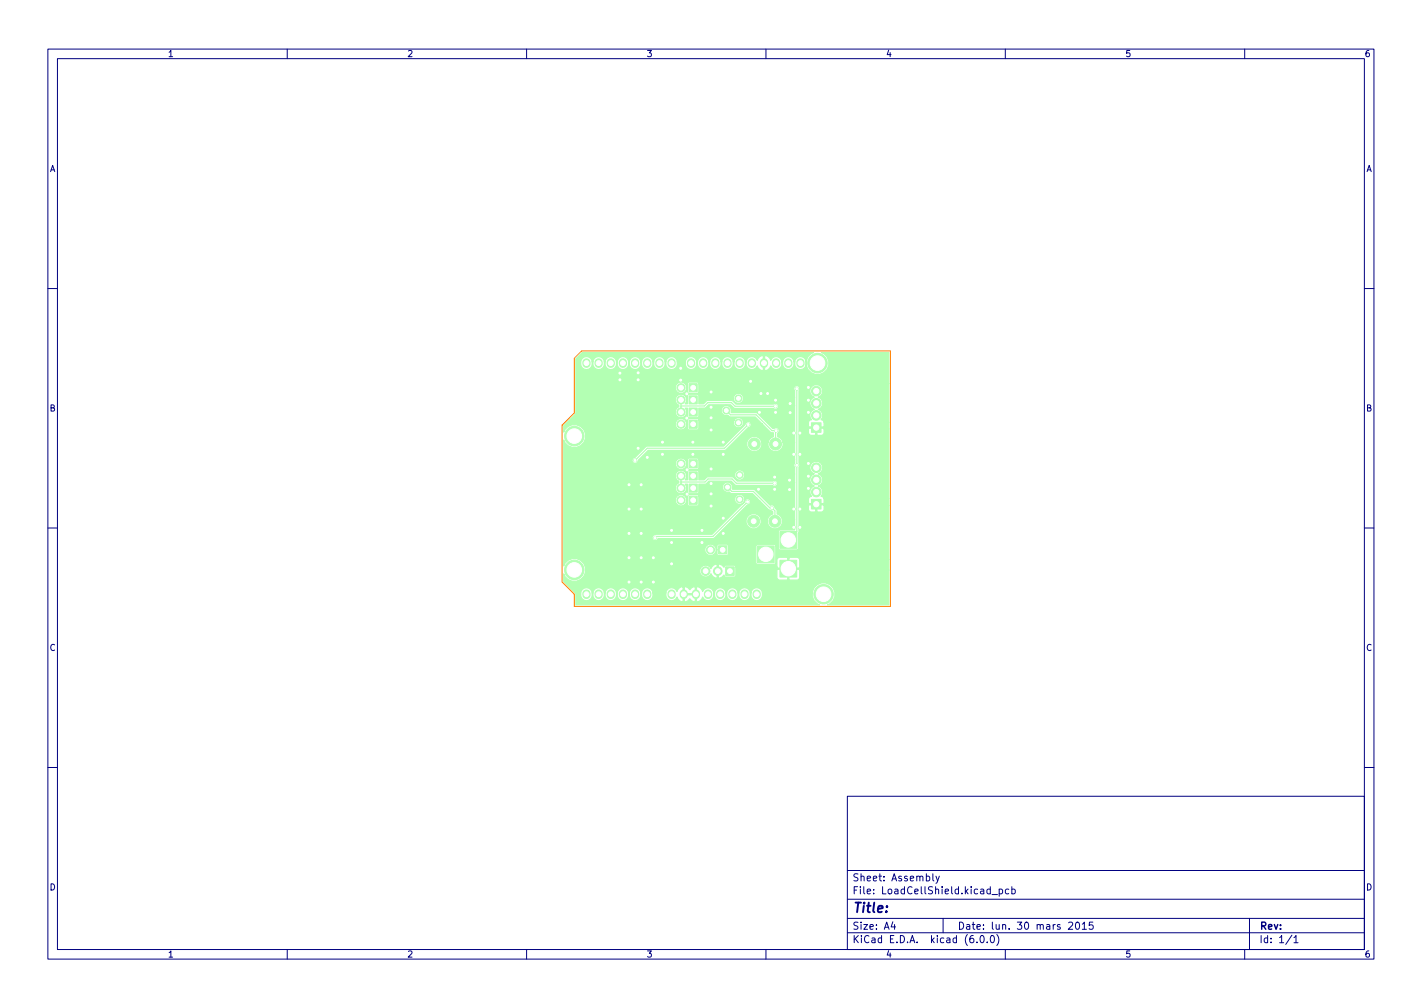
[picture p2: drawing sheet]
<svg xmlns="http://www.w3.org/2000/svg" width="297mm" height="210mm" viewBox="0 0 297 210" stroke-linecap="round" stroke-linejoin="round" font-family="sans-serif">
<defs><g id="words">
<text font-size="2.8" fill="#000080" x="178" y="190.6">Title:</text>
<g font-size="2.1" fill="#000080">
<text x="178" y="184">Sheet: Assembly</text>
<text x="178" y="186.7">File: LoadCellShield.kicad_pcb</text>
<text x="178" y="196.9">KiCad E.D.A. kicad (6.0.0)</text>
<text x="178" y="194.1">Size: A4</text>
<text x="200" y="194.1">Date: lun. 30 mars 2015</text>
<text x="263" y="194.1">Rev:</text>
<text x="263" y="196.9">Id: 1/1</text>
</g>
<g font-size="1.8" fill="#000080">
<text x="35" y="11.9">1</text>
<text x="85" y="11.9">2</text>
<text x="135" y="11.9">3</text>
<text x="185" y="11.9">4</text>
<text x="235" y="11.9">5</text>
<text x="285" y="11.9">6</text>
<text x="10.3" y="35.9">A</text>
<text x="285.3" y="35.9">A</text>
<text x="10.3" y="85.9">B</text>
<text x="285.3" y="85.9">B</text>
<text x="10.3" y="135.9">C</text>
<text x="285.3" y="135.9">C</text>
<text x="10.3" y="185.9">D</text>
<text x="285.3" y="185.9">D</text>
<text x="35" y="199.9">1</text>
<text x="85" y="199.9">2</text>
<text x="135" y="199.9">3</text>
<text x="185" y="199.9">4</text>
<text x="235" y="199.9">5</text>
<text x="285" y="199.9">6</text>
</g>
</g></defs>
<g fill="none" stroke="#000080" stroke-width=".21">
<path d="M10 10.2h277v190.1h-277zM12 12.2h273v186.1h-273zM60 10.2v2M110 10.2v2M160 10.2v2M210 10.2v2M260 10.2v2M10 60.2h2M285 60.2h2M10 110.2h2M285 110.2h2M10 160.2h2"/>
<path d="M177 166.3h108v32h-108zM285 160.2h2M60 198.3v2M110 198.3v2M160 198.3v2M177 194.8h108M177 191.8h108M177 187.8h108M177 181.8h108M186.5 192.5l-.4 1h1M186.9 193v1M194.9 182.4v1.3l.2 .2"/>
<path d="M195.5 182.9l.4 1M196.2 182.9l-.5 1.4-.2 .1M197 191.8v3M204.1 196.7v.1M204.9 195.4l.2-.1a.8 .8 0 0 1 .5 .8 .8 .8 0 0 1-.5 .7 1 1 0 0 1-.2-1.4zM206.2 196.7v.1M207 195.5l.2-.2a.8 .8 0 0 1 .5 .8 .8 .8 0 0 1-.5 .7l-.2-.1-.1-.4zM207.2 186.8h1.2M208.2 195.1a1.72 1.72 0 0 1 0 2.3M208.7 185.7l.4-.1 .3 .3-.1 .7h-.6M208.7 185.6v1.5M210 198.3v2"/>
<path d="M210.7 185.7l-.4-.1-.3 .3 .1 .7h.6M211.4 185.7l.4-.1 .3 .3-.2 .7h-.5M211.4 185.1v1.5M223.2 192.7l.6-.2 .3 .5-1 1h1M224.9 192.6l.1-.1a.8 .8 0 0 1 .5 .8 .8 .8 0 0 1-.5 .7 1 1 0 0 1-.1-1.4zM226.1 193l.4-.5v1.5M226.1 194h.8M228.3 192.5h-.7l-.1 .7 .2-.1 .5 .1 .2 .2-.1 .5-.2 .1-.6-.1M260 198.3v2M261 191.8v6.5M269.9 195.3l-1.3 1.9M270.3 195.8l.4-.5v1.5"/>
<path d="M270.3 196.8h.8"/>
</g>
<g fill="#b3ffb3" stroke="#b3ffb3" stroke-width=".21">
<path d="M162.9 111h3.5v3.5h-3.5z"/>
<path d="M162.9 117h3.5v3.5h-3.5z"/>
<path d="M158.2 114h3.5v3.5h-3.5z"/>
<path d="M169.5 88.3h2v2h-2z"/>
<path d="M169.5 104.3h2v2h-2z"/>
<path d="M143.9 87.7h1.7v1.7h-1.7z"/>
<path d="M143.9 85.2h1.7v1.7h-1.7z"/>
<path d="M143.9 82.6h1.7v1.7h-1.7z"/>
<path d="M143.9 80.1h1.7v1.7h-1.7z"/>
<path d="M143.9 103.6h1.7v1.7h-1.7z"/>
<path d="M143.9 101.1h1.7v1.7h-1.7z"/>
<path d="M143.9 98.5h1.7v1.7h-1.7z"/>
<path d="M143.9 96h1.7v1.7h-1.7z"/>
<path d="M151.6 118.3h1.8v1.8h-1.8z"/>
<path d="M150.1 114h1.7v1.7h-1.7z"/>
<circle cx="162" cy="92.7" r="1.25"/>
<circle cx="157.6" cy="92.7" r="1.25"/>
<circle cx="157.4" cy="108.8" r="1.25"/>
<circle cx="161.9" cy="108.8" r="1.25"/>
<circle cx="170.5" cy="84.2" r="1"/>
<circle cx="170.5" cy="86.7" r="1"/>
<circle cx="170.5" cy="81.7" r="1"/>
<circle cx="172" cy="124.1" r="2.03"/>
<circle cx="120" cy="119" r="2.03"/>
<circle cx="170.8" cy="75.8" r="2.03"/>
<circle cx="120" cy="91.1" r="2.03"/>
<circle cx="170.5" cy="97.7" r="1"/>
<circle cx="170.5" cy="102.7" r="1"/>
<circle cx="170.5" cy="100.2" r="1"/>
<circle cx="154.5" cy="104.3" r=".72"/>
<circle cx="152" cy="101.7" r=".72"/>
<circle cx="154.5" cy="99.2" r=".72"/>
<circle cx="154.3" cy="83.2" r=".72"/>
<circle cx="151.7" cy="85.7" r=".72"/>
<circle cx="154.3" cy="88.3" r=".72"/>
<circle cx="142.3" cy="88.6" r=".85"/>
<circle cx="142.3" cy="86" r=".85"/>
<circle cx="142.3" cy="83.5" r=".85"/>
<circle cx="142.3" cy="81" r=".85"/>
<circle cx="142.3" cy="104.5" r=".85"/>
<circle cx="142.3" cy="101.9" r=".85"/>
<circle cx="142.3" cy="99.4" r=".85"/>
<circle cx="142.3" cy="96.8" r=".85"/>
<circle cx="147.4" cy="119.2" r=".9"/>
<circle cx="149.9" cy="119.2" r=".9"/>
<circle cx="148.4" cy="114.8" r=".85"/>
<circle cx="164.9" cy="100.3" r=".3"/>
<circle cx="165" cy="84.3" r=".3"/>
<circle cx="164.9" cy="102.2" r=".3"/>
<circle cx="158.4" cy="102.2" r=".3"/>
<circle cx="158.6" cy="86.1" r=".3"/>
<circle cx="168.9" cy="102" r=".3"/>
<circle cx="168.9" cy="99.4" r=".3"/>
<circle cx="168.9" cy="83.6" r=".3"/>
<circle cx="148.5" cy="87.2" r=".3"/>
<circle cx="148.5" cy="89.8" r=".3"/>
<circle cx="159" cy="82.2" r=".3"/>
<circle cx="167.1" cy="90.4" r=".3"/>
<circle cx="165.8" cy="90.4" r=".3"/>
<circle cx="167.1" cy="94.9" r=".3"/>
<circle cx="165.8" cy="94.9" r=".3"/>
<circle cx="167.1" cy="106.3" r=".3"/>
<circle cx="165.8" cy="106.3" r=".3"/>
<circle cx="167.1" cy="110.1" r=".3"/>
<circle cx="165.8" cy="110.1" r=".3"/>
<circle cx="168.9" cy="80.9" r=".3"/>
<circle cx="168.9" cy="96.8" r=".3"/>
<circle cx="140.3" cy="117.7" r=".3"/>
<circle cx="136.5" cy="121.5" r=".3"/>
<circle cx="133.9" cy="121.5" r=".3"/>
<circle cx="131.4" cy="121.5" r=".3"/>
<circle cx="136.5" cy="116.5" r=".3"/>
<circle cx="133.9" cy="116.5" r=".3"/>
<circle cx="131.4" cy="116.5" r=".3"/>
<circle cx="133.9" cy="111.4" r=".3"/>
<circle cx="131.4" cy="111.4" r=".3"/>
<circle cx="131.4" cy="106.3" r=".3"/>
<circle cx="133.9" cy="106.3" r=".3"/>
<circle cx="131.4" cy="101.2" r=".3"/>
<circle cx="133.9" cy="101.2" r=".3"/>
<circle cx="142.2" cy="76.9" r=".3"/>
<circle cx="142.2" cy="79.4" r=".3"/>
<circle cx="148.5" cy="97.9" r=".3"/>
<circle cx="148.5" cy="103.1" r=".3"/>
<circle cx="151.1" cy="108.2" r=".3"/>
<circle cx="151.1" cy="111.4" r=".3"/>
<circle cx="143.5" cy="87.3" r=".3"/>
<circle cx="148.5" cy="81.8" r=".3"/>
<circle cx="156.8" cy="79.6" r=".3"/>
<circle cx="148.5" cy="85" r=".3"/>
<circle cx="143.5" cy="82.2" r=".3"/>
<circle cx="162" cy="86.1" r=".3"/>
<circle cx="165" cy="86.2" r=".3"/>
<circle cx="161.8" cy="99.6" r=".3"/>
<circle cx="161.8" cy="102.2" r=".3"/>
<circle cx="162" cy="83.6" r=".3"/>
<circle cx="160.3" cy="82.2" r=".3"/>
<circle cx="129.5" cy="77.9" r=".3"/>
<circle cx="133.3" cy="77.8" r=".3"/>
<circle cx="133.3" cy="79.3" r=".3"/>
<circle cx="129.5" cy="79.3" r=".3"/>
<circle cx="143.5" cy="98.1" r=".3"/>
<circle cx="143.5" cy="103.2" r=".3"/>
<circle cx="140.3" cy="113.3" r=".3"/>
<circle cx="140.3" cy="110.7" r=".3"/>
<circle cx="146.6" cy="113.3" r=".3"/>
<circle cx="146.6" cy="110.7" r=".3"/>
<circle cx="151.1" cy="94.9" r=".3"/>
<circle cx="168.9" cy="86.1" r=".3"/>
<circle cx="148.5" cy="101" r=".3"/>
<circle cx="151.1" cy="92.3" r=".3"/>
<circle cx="144.7" cy="94.9" r=".3"/>
<circle cx="144.7" cy="92.3" r=".3"/>
<circle cx="135.2" cy="95.5" r=".3"/>
<circle cx="133.3" cy="93.6" r=".3"/>
<circle cx="138.4" cy="94.9" r=".3"/>
<circle cx="138.4" cy="92.3" r=".3"/>
<circle cx="148.5" cy="105.7" r=".3"/>
<circle cx="161.2" cy="106" r=".3"/>
<circle cx="136.9" cy="112.3" r=".3"/>
<circle cx="156.2" cy="104.8" r=".3"/>
<circle cx="132.7" cy="96.1" r=".3"/>
<circle cx="156.3" cy="88.6" r=".3"/>
<circle cx="162.1" cy="89.9" r=".3"/>
<circle cx="161.8" cy="100.9" r=".3"/>
<circle cx="162" cy="84.8" r=".3"/>
<circle cx="166.4" cy="81.1" r=".3"/>
<circle cx="166.4" cy="97.1" r=".3"/>
</g>
<g fill="none" stroke="#b3ffb3" stroke-width="1.7">
<path d="M122.5 75.7v.3M125 75.7v.3M127.6 75.7v.3M130.1 75.7v.3M132.7 75.7v.3M135.2 75.7v.3M137.7 75.7v.3M140.3 75.7v.3M144.3 75.7v.3M146.9 75.7v.3M149.4 75.7v.3M152 75.7v.3"/>
<path d="M154.5 75.7v.3M157 75.7v.3M159.6 75.7v.3M162.1 75.7v.3M164.7 75.7v.3M167.2 75.7v.3M122.5 123.9v.3M125 123.9v.3M127.6 123.9v.3M130.1 123.9v.3M132.7 123.9v.3M135.2 123.9v.3"/>
<path d="M140.3 123.9v.3M142.8 123.9v.3M145.4 123.9v.3M147.9 123.9v.3M150.4 123.9v.3M153 123.9v.3M155.5 123.9v.3M158.1 123.9v.3"/>
</g>
<path d="M142.3 99.4v2.5M142.3 83.5v2.5M142.3 84.8h4.8l.7-.7h5l.8 .7h8.4M151.7 85.7l.9 .9h5.3l3.3 3.3h.9l-.1 .1v2.7M156.3 88.6l-5 5h-16.1l-2.5 2.5M166.4 81.1v29.9l-1.7 1.7M142.3 100.6h5l.6-.6h5l.9 .9h8M152 101.7l.9 .9h4.5l3.4 3.4h.4l.7 .7v2.1M156.2 104.8l-7.3 7.2h-11.8l-.2 .3M135.2 123.9v.2M140.3 123.9v.2" fill="none" stroke="#b3ffb3" stroke-width=".25"/>
<path d="M120.3 74.9l1.3-1.3h48.3a2.19 2.19 0 0 0-1.5 1.9 1.19 1.19 0 0 0-1.2-1.1 1.19 1.19 0 0 0-1.2 1.1h-.1l-.1-.3a1.2 1.2 0 0 0-1.3-.7 1.2 1.2 0 0 0-1 1h-.2l-.1-.3a1.21 1.21 0 0 0-1.1-.8 1.21 1.21 0 0 0-1.1 .8 1.08 1.08 0 0 0-1.3-.9l-.5-.1a1.41 1.41 0 0 0-1 1 1.2 1.2 0 0 0-1.3-.7 1.2 1.2 0 0 0-1 1h-.2l-.1-.3a1.2 1.2 0 0 0-1.3-.7 1.2 1.2 0 0 0-1 1h-.1l-.1-.3a1.2 1.2 0 0 0-1.3-.7 1.2 1.2 0 0 0-1 1h-.2l-.1-.3a1.2 1.2 0 0 0-1.2-.7 1.2 1.2 0 0 0-1.1 1h-.1l-.1-.3a1.2 1.2 0 0 0-1.3-.7 1.2 1.2 0 0 0-1 1h-.2v-.3a1.2 1.2 0 0 0-1.3-.7 1.2 1.2 0 0 0-1 1h-1.7l-.1-.3a1.2 1.2 0 0 0-1.3-.7 1.2 1.2 0 0 0-1 1h-.2v-.3a1.2 1.2 0 0 0-1.3-.7 1.2 1.2 0 0 0-1 1h-.2l-.1-.3a1.2 1.2 0 0 0-1.3-.7 1.2 1.2 0 0 0-1 1h-.1l-.1-.3a1.2 1.2 0 0 0-1.3-.7 1.2 1.2 0 0 0-1 1h-.2l-.1-.3a1.2 1.2 0 0 0-1.2-.7 1.2 1.2 0 0 0-1.1 1h-.1l-.1-.3a1.2 1.2 0 0 0-1.3-.7 1.2 1.2 0 0 0-1 1h-.2v-.3a1.2 1.2 0 0 0-1.3-.7 1.2 1.2 0 0 0-1 1h-.2l-.1-.3a1.24 1.24 0 0 0-1.6-.7 1.24 1.24 0 0 0-.7 1.6 1.23 1.23 0 0 0 1.5 1 1.23 1.23 0 0 0 .9-1.6h.2v.6a1.23 1.23 0 0 0 1.4 1 1.23 1.23 0 0 0 .9-1.6h.2v.6a1.23 1.23 0 0 0 1.5 1 1.23 1.23 0 0 0 .9-1.6h.1v.6a1.23 1.23 0 0 0 1.5 1 1.23 1.23 0 0 0 .9-1.6h.2v.6a1.23 1.23 0 0 0 1.5 1 1.23 1.23 0 0 0 .9-1.6h.1v.6a1.23 1.23 0 0 0 1.5 1 1.23 1.23 0 0 0 .9-1.6h.2v.6a1.23 1.23 0 0 0 1.4 1 1.23 1.23 0 0 0 .9-1.6h.2v.6a1.23 1.23 0 0 0 1.5 1 1.23 1.23 0 0 0 .9-1.6h1.7v.6a1.23 1.23 0 0 0 1.5 1 1.23 1.23 0 0 0 .8-1.6h.2v.6a1.23 1.23 0 0 0 1.5 1 1.23 1.23 0 0 0 .9-1.6h.1v.6a1.23 1.23 0 0 0 1.5 1 1.23 1.23 0 0 0 .9-1.6h.2v.6a1.23 1.23 0 0 0 1.5 1 1.23 1.23 0 0 0 .9-1.6h.1v.6a1.23 1.23 0 0 0 1.5 1 1.23 1.23 0 0 0 .9-1.6h.2v.6a1.2 1.2 0 0 0 1 1.1 1.2 1.2 0 0 0 1.3-.8 1.08 1.08 0 0 0 1.3 .9v-3h.2v3l.2 .1a1.41 1.41 0 0 0 1.1-1 1.23 1.23 0 0 0 1.6 .7 1.23 1.23 0 0 0 .7-1.6h.2v.6a1.23 1.23 0 0 0 1.5 1 1.23 1.23 0 0 0 .9-1.6h.1v.6a1.23 1.23 0 0 0 1.5 1 1.23 1.23 0 0 0 .9-1.6v.8a2.39 2.39 0 0 0 3.9 1.4 2.39 2.39 0 0 0-.7-4.1h14.1v6.5h-39.7l-.4-.3h-1.7l-.3 .2v1h-.1a1.2 1.2 0 0 0-1.7-1.2 1.2 1.2 0 0 0-.4 2 1.2 1.2 0 0 0 2-.4l.1-.4h.1v.8l.2 .3h2l.2-.3v-1.7h39.7v8h-13.6l-.2-.4-.4-.1a1.32 1.32 0 0 0-.6-2.1 1.33 1.33 0 0 0 1-1.3 1.33 1.33 0 0 0-1-1.3 1.34 1.34 0 0 0 .7-2.1 1.34 1.34 0 0 0-2.3 .2h-2.2l-.1-.2a.63 .63 0 0 0-.9-.2 .63 .63 0 0 0-.1 1v1.4h-10.7a1.07 1.07 0 0 0-1.6-.7 1.07 1.07 0 0 0 0 1.8 1.07 1.07 0 0 0 1.6-.7v-.4h10.7v1.7h-3.4a.63 .63 0 0 0-1-.3h-7.9l-.9-.8h-5l-.8 .7h-1v-1.7l-.4-.3-1.9 .1-.1 1.9h-.5l.3-.3a1.2 1.2 0 0 0-.7-1.6 1.2 1.2 0 0 0-1.6 .6 1.2 1.2 0 0 0 .7 1.6v.3a1.2 1.2 0 0 0-.6 1.7 1.2 1.2 0 0 0 1.8 .4 1.2 1.2 0 0 0 .1-1.8h.5v1.7l.3 .3h1.9l.2-.3v-1.7h1.3l.7-.7h4.6l1 .8 8 .1a.64 .64 0 0 0 .7 0 .64 .64 0 0 0 .3-.7h3.4v7.7h-2.4l-.3-.6-.4-.4-.4-.2v-.8a.63 .63 0 0 0 .1-.9 .63 .63 0 0 0-.9 0h-.3l-3.3-3.3-5.4-.1a1.06 1.06 0 0 0-.9-1.4 1.06 1.06 0 0 0-1.1 1.1 1.06 1.06 0 0 0 1.4 .9l.5 .4h5.2l1.4 1.4h-2.3l-.5-.5-1.1 .1-.2-.4a1.05 1.05 0 0 0-1.8 0h-7.3l-.4-.3h-1.7l-.3 .2v1h-.1a1.2 1.2 0 0 0-1.7-1.1 1.2 1.2 0 0 0-.4 1.9 1.2 1.2 0 0 0 2-.4l.1-.4h.1v.8l.2 .3 1.8 .1 .4-.4v-1.7h7.3a1.06 1.06 0 0 0 .8 1.6 1.06 1.06 0 0 0 1.2-1.2h.8l-.3 .2-.1 .3-4.6 4.5h-15.9l-.3 .2-2.2 2.2a.63 .63 0 0 0-.7 .6 .63 .63 0 0 0 .7 .7 .63 .63 0 0 0 .6-.7l2.1-2.1h16.1l4.9-4.7a.64 .64 0 0 0 .5-.8h2.3l1.7 1.7 .6 .2v.8l-.4 .2-.4 .4-.3 .6h-1.3l-.2-.6a1.61 1.61 0 0 0-2.7 0 1.61 1.61 0 0 0 1 2.5 1.61 1.61 0 0 0 1.9-1.9h1.3v.6a1.61 1.61 0 0 0 1.9 1.3 1.61 1.61 0 0 0 1.3-1.9h2.4v3.6h-20l-.4-.3h-1.7l-.3 .2v.9h-.1a1.2 1.2 0 0 0-1.7-1.1 1.2 1.2 0 0 0-.4 2 1.2 1.2 0 0 0 2-.4l.1-.5h.1v.9l.2 .3h2l.2-.3v-1.7h20v.7l-.2 .3 .2 .6v1.4h-10.4a1.07 1.07 0 0 0-1.7-.7 1.07 1.07 0 0 0 0 1.8 1.07 1.07 0 0 0 1.7-.7v-.4h10.4v1.8h-3.6a.63 .63 0 0 0-1-.4h-7.4l-.8-.7-.3-.2h-5l-.8 .7h-1.1v-1.7l-.4-.3-1.9 .1-.1 1.9h-.5l.3-.4a1.22 1.22 0 0 0-.8-1.5 1.22 1.22 0 0 0-1.5 .7 1.22 1.22 0 0 0 .7 1.6v.2a1.2 1.2 0 0 0-.6 1.7 1.2 1.2 0 0 0 1.8 .4 1.2 1.2 0 0 0 .1-1.8h.5v1.7l.3 .3h1.9l.2-.3v-1.7h1.4l.7-.6h4.6l.8 .7 .3 .2 7.7 .1a.64 .64 0 0 0 .7 0 .64 .64 0 0 0 .2-.7h3.6v7.7h-2.5l-.3-.6-.4-.4-.5-.2v-.8l-.4-.6a.64 .64 0 0 0-1-.4l-3.4-3.3-4.5-.1a1.06 1.06 0 0 0-.9-1.4 1.06 1.06 0 0 0-1.2 1.1 1.06 1.06 0 0 0 1.4 .9l.6 .4h4.3l1 1h-2.6l-.2-.4a1.05 1.05 0 0 0-1.7-.1h-7.7l-.4-.3h-1.7l-.3 .2v1h-.1a1.2 1.2 0 0 0-1.7-1.2 1.2 1.2 0 0 0-.4 2 1.2 1.2 0 0 0 2-.4l.1-.4h.1v.8l.2 .3h1.8l.4-.3v-1.7h7.7a1.06 1.06 0 0 0 .6 1.7 1.06 1.06 0 0 0 1.3-1.2h2.6l.6 .5h-2l-.1-.2a.65 .65 0 0 0-.7-.2 .65 .65 0 0 0-.5 .6l-6.8 6.8h-11.6a.66 .66 0 0 0-.8 .8 .66 .66 0 0 0 1.1 .2l.1-.1 11.6-.1 7.2-7a.64 .64 0 0 0 .5-.8h2l1.7 1.8 .9 .5v.4l-.4 .2-.5 .4-.2 .6h-1.3a1.61 1.61 0 0 0-2.5-1 1.61 1.61 0 0 0 0 2.7 1.61 1.61 0 0 0 2.5-1.1v-.6h1.3a1.61 1.61 0 0 0 1.6 1.9 1.61 1.61 0 0 0 1.6-1.9h2.5v2.2l-3.3 .1-.1 3.2h-.5l-.4-.3h-3.5l-.3 .3h-5.8l-.3-.4h-1.7l-.3 .2v1h-.2a1.2 1.2 0 0 0-1.6-1.1 1.2 1.2 0 0 0-.4 2 1.2 1.2 0 0 0 1.9-.4l.1-.5h.2v.9l.2 .3h1.8l.3-.3v-1.7h5.8l.1 3.7 3.7 .1 .4-.3v-3.5h.5v.6l.3 .2h3.5l.3-.2 .1-3.3 .1-.3v-13.4l.2-.3-.2-.6v-15.1l.2-.6h2.2v.1a1.33 1.33 0 0 0 .8 1.8 1.33 1.33 0 0 0-.9 1.3 1.33 1.33 0 0 0 .9 1.3 1.32 1.32 0 0 0-.6 2.1l-.3 .1-.3 .4v.9l.1 .1h3l.1-.1v-.9h13.6v1.5h-13.6l-.1-.2h-3l-.1 .2v.8l.5 .5h.8l.2-.1v-1.4h.2v1.4l.2 .1 1.1-.1 .2-.4v-.8h13.6v14.6h-13.6l-.2-.5-.4-.1 .3-.3a1.33 1.33 0 0 0-.9-1.8 1.33 1.33 0 0 0 1-1.3 1.33 1.33 0 0 0-1-1.3 1.33 1.33 0 0 0 .7-2 1.33 1.33 0 0 0-2.2 0 1.33 1.33 0 0 0 .7 2 1.33 1.33 0 0 0-.9 1.3 1.33 1.33 0 0 0 .9 1.3 1.32 1.32 0 0 0-.6 2.1l-.3 .1-.3 .5v.8l.1 .2h3l.1-.2v-.8h13.6v1.4h-13.6l-.1-.2h-3l-.1 .2v.8l.5 .5h.8l.2-.1v-1.4h.2v1.4l.2 .1 1.1-.1 .2-.4v-.8h13.6v11.3h-18.6l-.6-.5h-1.5l-.2 .1-.4-.1h-1.6l-.5 .5v1.4h-8.6l-.3-.3h-1.8l-.3 .1-.1 .3-.4-.4-.5-.2-.5 .1a1.1 1.1 0 0 0-1.3 .8 1.25 1.25 0 0 0-1.9-.4 1.25 1.25 0 0 0 0 1.9 1.25 1.25 0 0 0 1.9-.4 1.1 1.1 0 0 0 1.3 .8v-2.7h.3v2.7l.2 .1 .5-.2 .4-.5 .1 .4 .3 .1 2-.1 .1-2.1h8.6l.1 .3h2.1v-2.1h.3v2.1h2.1l.2-.1v-1.6h18.6v2.1h-18.6l-.2-.1h-4.5l-.1 .1v1.6l.5 .5h1.6l.1-.1v-2.1h.3v2.1l.2 .1 1.8-.1 .3-.4v-1.6h18.6v7.3h-12.8l.5-.2a2.39 2.39 0 0 0-.1-4.1 2.39 2.39 0 0 0-3.6 1.8h-10.4l-.1-.3a1.2 1.2 0 0 0-1.3-.8 1.2 1.2 0 0 0-1 1.1h-.2l-.1-.3a1.2 1.2 0 0 0-1.2-.8 1.2 1.2 0 0 0-1.1 1.1h-.1l-.1-.3a1.2 1.2 0 0 0-1.3-.8 1.2 1.2 0 0 0-1 1.1h-.2v-.3a1.2 1.2 0 0 0-1.3-.8 1.2 1.2 0 0 0-1 1.1h-.2l-.1-.3a1.21 1.21 0 0 0-1.1-.8 1.21 1.21 0 0 0-1.1 .8 1.08 1.08 0 0 0-1.3-.9l-.5-.1-.5 .2-.4 .4-.4-.4-.5-.2-.2 .1-.6-.1-.5 .2-.5 .8a1.2 1.2 0 0 0-1.3-.8 1.2 1.2 0 0 0-1 1.1h-2.7l-.1-.3a1.2 1.2 0 0 0-1.3-.8 1.2 1.2 0 0 0-1 1.1h-.1l-.1-.3a1.2 1.2 0 0 0-1.3-.8 1.2 1.2 0 0 0-1 1.1h-.2l-.1-.3a1.2 1.2 0 0 0-1.2-.8 1.2 1.2 0 0 0-1.1 1.1h-.1l-.1-.3a1.2 1.2 0 0 0-1.3-.8 1.2 1.2 0 0 0-1 1.1h-.2v-.3a1.2 1.2 0 0 0-1.3-.8 1.2 1.2 0 0 0-1 1.1h-.2l-.1-.3a1.24 1.24 0 0 0-1.6-.7 1.24 1.24 0 0 0-.7 1.5 1.23 1.23 0 0 0 1.5 1.1 1.23 1.23 0 0 0 .9-1.6h.2v.5a1.23 1.23 0 0 0 1.4 1.1 1.23 1.23 0 0 0 .9-1.6h.2v.5a1.23 1.23 0 0 0 1.5 1.1 1.23 1.23 0 0 0 .9-1.6h.1v.5a1.23 1.23 0 0 0 1.5 1.1 1.23 1.23 0 0 0 .9-1.6h.2v.5a1.23 1.23 0 0 0 1.5 1.1 1.23 1.23 0 0 0 .9-1.6h.1v.5a1.23 1.23 0 0 0 1.5 1.1 1.23 1.23 0 0 0 .9-1.6h2.7v.5a1.2 1.2 0 0 0 1 1.1 1.2 1.2 0 0 0 1.3-.8 1.08 1.08 0 0 0 1.3 1v-3h.3v1.3h2.2v-1.3h.3v1.6h-2.5v1.4l.2 .1 .5-.3 .4-.4 .4 .4 .5 .3 .2-.1v-1.4h.3v1.4l.2 .1 .6-.3 .5-.7a1.24 1.24 0 0 0 1.6 .6 1.24 1.24 0 0 0 .7-1.5h.2v.5a1.23 1.23 0 0 0 1.4 1.1 1.23 1.23 0 0 0 .9-1.6h.2v.5a1.23 1.23 0 0 0 1.5 1.1 1.23 1.23 0 0 0 .9-1.6h.1v.5a1.23 1.23 0 0 0 1.5 1.1 1.23 1.23 0 0 0 .9-1.6h.2v.5a1.23 1.23 0 0 0 1.5 1.1 1.23 1.23 0 0 0 .9-1.6h10.4v.7l.3 .9 .7 .7 .5 .2h-50.9v-2.4l-2.5-2.5v-1.6a2.38 2.38 0 0 0 3.6 1.1 2.38 2.38 0 0 0 0-3.8 2.38 2.38 0 0 0-3.6 1.1v-26.3l.2 .5a2.4 2.4 0 0 0 3.7 .4 2.4 2.4 0 0 0-.4-3.7 2.4 2.4 0 0 0-3.5 1.1v-1.3l2.5-2.7z" fill="#b3ffb3" stroke="#b3ffb3" stroke-width=".25"/>
<g fill="#fff" stroke="#fff" stroke-width=".21">
<circle cx="164.9" cy="100.3" r=".2"/>
<circle cx="165" cy="84.3" r=".2"/>
<circle cx="164.9" cy="102.2" r=".2"/>
<circle cx="158.4" cy="102.2" r=".2"/>
<circle cx="158.6" cy="86.1" r=".2"/>
<circle cx="168.9" cy="102" r=".2"/>
<circle cx="168.9" cy="99.4" r=".2"/>
<circle cx="168.9" cy="83.6" r=".2"/>
<circle cx="148.5" cy="87.2" r=".2"/>
<circle cx="148.5" cy="89.8" r=".2"/>
<circle cx="159" cy="82.2" r=".2"/>
<circle cx="167.1" cy="90.4" r=".2"/>
<circle cx="165.8" cy="90.4" r=".2"/>
<circle cx="167.1" cy="94.9" r=".2"/>
<circle cx="165.8" cy="94.9" r=".2"/>
<circle cx="167.1" cy="106.3" r=".2"/>
<circle cx="165.8" cy="106.3" r=".2"/>
<circle cx="167.1" cy="110.1" r=".2"/>
<circle cx="165.8" cy="110.1" r=".2"/>
<circle cx="168.9" cy="80.9" r=".2"/>
<circle cx="168.9" cy="96.8" r=".2"/>
<circle cx="140.3" cy="117.7" r=".2"/>
<circle cx="136.5" cy="121.5" r=".2"/>
<circle cx="133.9" cy="121.5" r=".2"/>
<circle cx="131.4" cy="121.5" r=".2"/>
<circle cx="136.5" cy="116.5" r=".2"/>
<circle cx="133.9" cy="116.5" r=".2"/>
<circle cx="131.4" cy="116.5" r=".2"/>
<circle cx="133.9" cy="111.4" r=".2"/>
<circle cx="131.4" cy="111.4" r=".2"/>
<circle cx="131.4" cy="106.3" r=".2"/>
<circle cx="133.9" cy="106.3" r=".2"/>
<circle cx="131.4" cy="101.2" r=".2"/>
<circle cx="133.9" cy="101.2" r=".2"/>
<circle cx="142.2" cy="76.9" r=".2"/>
<circle cx="142.2" cy="79.4" r=".2"/>
<circle cx="148.5" cy="97.9" r=".2"/>
<circle cx="148.5" cy="103.1" r=".2"/>
<circle cx="151.1" cy="108.2" r=".2"/>
<circle cx="151.1" cy="111.4" r=".2"/>
<circle cx="143.5" cy="87.3" r=".2"/>
<circle cx="148.5" cy="81.8" r=".2"/>
<circle cx="156.8" cy="79.6" r=".2"/>
<circle cx="148.5" cy="85" r=".2"/>
<circle cx="143.5" cy="82.2" r=".2"/>
<circle cx="162" cy="86.1" r=".2"/>
<circle cx="165" cy="86.2" r=".2"/>
<circle cx="161.8" cy="99.6" r=".2"/>
<circle cx="161.8" cy="102.2" r=".2"/>
<circle cx="162" cy="83.6" r=".2"/>
<circle cx="160.3" cy="82.2" r=".2"/>
<circle cx="129.5" cy="77.9" r=".2"/>
<circle cx="133.3" cy="77.8" r=".2"/>
<circle cx="133.3" cy="79.3" r=".2"/>
<circle cx="129.5" cy="79.3" r=".2"/>
<circle cx="143.5" cy="98.1" r=".2"/>
<circle cx="143.5" cy="103.2" r=".2"/>
<circle cx="140.3" cy="113.3" r=".2"/>
<circle cx="140.3" cy="110.7" r=".2"/>
<circle cx="146.6" cy="113.3" r=".2"/>
<circle cx="146.6" cy="110.7" r=".2"/>
<circle cx="151.1" cy="94.9" r=".2"/>
<circle cx="168.9" cy="86.1" r=".2"/>
<circle cx="148.5" cy="101" r=".2"/>
<circle cx="151.1" cy="92.3" r=".2"/>
<circle cx="144.7" cy="94.9" r=".2"/>
<circle cx="144.7" cy="92.3" r=".2"/>
<circle cx="135.2" cy="95.5" r=".2"/>
<circle cx="133.3" cy="93.6" r=".2"/>
<circle cx="138.4" cy="94.9" r=".2"/>
<circle cx="138.4" cy="92.3" r=".2"/>
<circle cx="148.5" cy="105.7" r=".2"/>
<circle cx="161.2" cy="106" r=".2"/>
<circle cx="136.9" cy="112.3" r=".2"/>
<circle cx="156.2" cy="104.8" r=".2"/>
<circle cx="132.7" cy="96.1" r=".2"/>
<circle cx="156.3" cy="88.6" r=".2"/>
<circle cx="162.1" cy="89.9" r=".2"/>
<circle cx="161.8" cy="100.9" r=".2"/>
<circle cx="162" cy="84.8" r=".2"/>
<circle cx="166.4" cy="81.1" r=".2"/>
<circle cx="166.4" cy="97.1" r=".2"/>
<circle cx="162" cy="92.7" r=".5"/>
<circle cx="157.6" cy="92.7" r=".5"/>
<circle cx="157.4" cy="108.8" r=".5"/>
<circle cx="161.9" cy="108.8" r=".5"/>
<circle cx="164.7" cy="112.7" r="1.5"/>
<circle cx="164.7" cy="118.7" r="1.5"/>
<circle cx="160" cy="115.7" r="1.5"/>
<circle cx="170.5" cy="84.2" r=".55"/>
<circle cx="170.5" cy="86.7" r=".55"/>
<circle cx="170.5" cy="89.3" r=".55"/>
<circle cx="170.5" cy="81.7" r=".55"/>
<circle cx="158.1" cy="124.1" r=".51"/>
<circle cx="155.5" cy="124.1" r=".51"/>
<circle cx="153" cy="124.1" r=".51"/>
<circle cx="150.4" cy="124.1" r=".51"/>
<circle cx="147.9" cy="124.1" r=".51"/>
<circle cx="145.4" cy="124.1" r=".51"/>
<circle cx="142.8" cy="124.1" r=".51"/>
<circle cx="140.3" cy="124.1" r=".51"/>
<circle cx="135.2" cy="124.1" r=".51"/>
<circle cx="132.7" cy="124.1" r=".51"/>
<circle cx="130.1" cy="124.1" r=".51"/>
<circle cx="127.6" cy="124.1" r=".51"/>
<circle cx="125" cy="124.1" r=".51"/>
<circle cx="122.5" cy="124.1" r=".51"/>
<circle cx="167.2" cy="75.8" r=".51"/>
<circle cx="164.7" cy="75.8" r=".51"/>
<circle cx="162.1" cy="75.8" r=".51"/>
<circle cx="159.6" cy="75.8" r=".51"/>
<circle cx="157" cy="75.8" r=".51"/>
<circle cx="154.5" cy="75.8" r=".51"/>
<circle cx="152" cy="75.8" r=".51"/>
<circle cx="149.4" cy="75.8" r=".51"/>
<circle cx="146.9" cy="75.8" r=".51"/>
<circle cx="144.3" cy="75.8" r=".51"/>
<circle cx="140.3" cy="75.8" r=".51"/>
<circle cx="137.7" cy="75.8" r=".51"/>
<circle cx="135.2" cy="75.8" r=".51"/>
<circle cx="132.7" cy="75.8" r=".51"/>
<circle cx="130.1" cy="75.8" r=".51"/>
<circle cx="127.6" cy="75.8" r=".51"/>
<circle cx="125" cy="75.8" r=".51"/>
<circle cx="122.5" cy="75.8" r=".51"/>
<circle cx="172" cy="124.1" r="1.52"/>
<circle cx="120" cy="119" r="1.52"/>
<circle cx="170.8" cy="75.8" r="1.52"/>
<circle cx="120" cy="91.1" r="1.52"/>
<circle cx="170.5" cy="97.7" r=".55"/>
<circle cx="170.5" cy="105.3" r=".55"/>
<circle cx="170.5" cy="102.7" r=".55"/>
<circle cx="170.5" cy="100.2" r=".55"/>
<circle cx="154.5" cy="104.3" r=".4"/>
<circle cx="152" cy="101.7" r=".4"/>
<circle cx="154.5" cy="99.2" r=".4"/>
<circle cx="154.3" cy="83.2" r=".4"/>
<circle cx="151.7" cy="85.7" r=".4"/>
<circle cx="154.3" cy="88.3" r=".4"/>
<circle cx="142.3" cy="88.6" r=".5"/>
<circle cx="144.8" cy="88.6" r=".5"/>
<circle cx="144.8" cy="86" r=".5"/>
<circle cx="142.3" cy="86" r=".5"/>
<circle cx="142.3" cy="83.5" r=".5"/>
<circle cx="144.8" cy="83.5" r=".5"/>
<circle cx="144.8" cy="81" r=".5"/>
<circle cx="142.3" cy="81" r=".5"/>
<circle cx="142.3" cy="104.5" r=".5"/>
<circle cx="144.8" cy="104.5" r=".5"/>
<circle cx="144.8" cy="101.9" r=".5"/>
<circle cx="142.3" cy="101.9" r=".5"/>
<circle cx="142.3" cy="99.4" r=".5"/>
<circle cx="144.8" cy="99.4" r=".5"/>
<circle cx="144.8" cy="96.8" r=".5"/>
<circle cx="142.3" cy="96.8" r=".5"/>
<circle cx="147.4" cy="119.2" r=".5"/>
<circle cx="149.9" cy="119.2" r=".5"/>
<circle cx="152.5" cy="119.2" r=".5"/>
<circle cx="151" cy="114.8" r=".5"/>
<circle cx="148.4" cy="114.8" r=".5"/>
</g>
<path d="M120 74.8l1.5-1.5h64.5v53.3h-66v-2.5l-2.6-2.6v-32.7l2.6-2.6z" fill="none" stroke="#ff8000" stroke-width=".21"/>
<use href="#words"/>
</svg>
